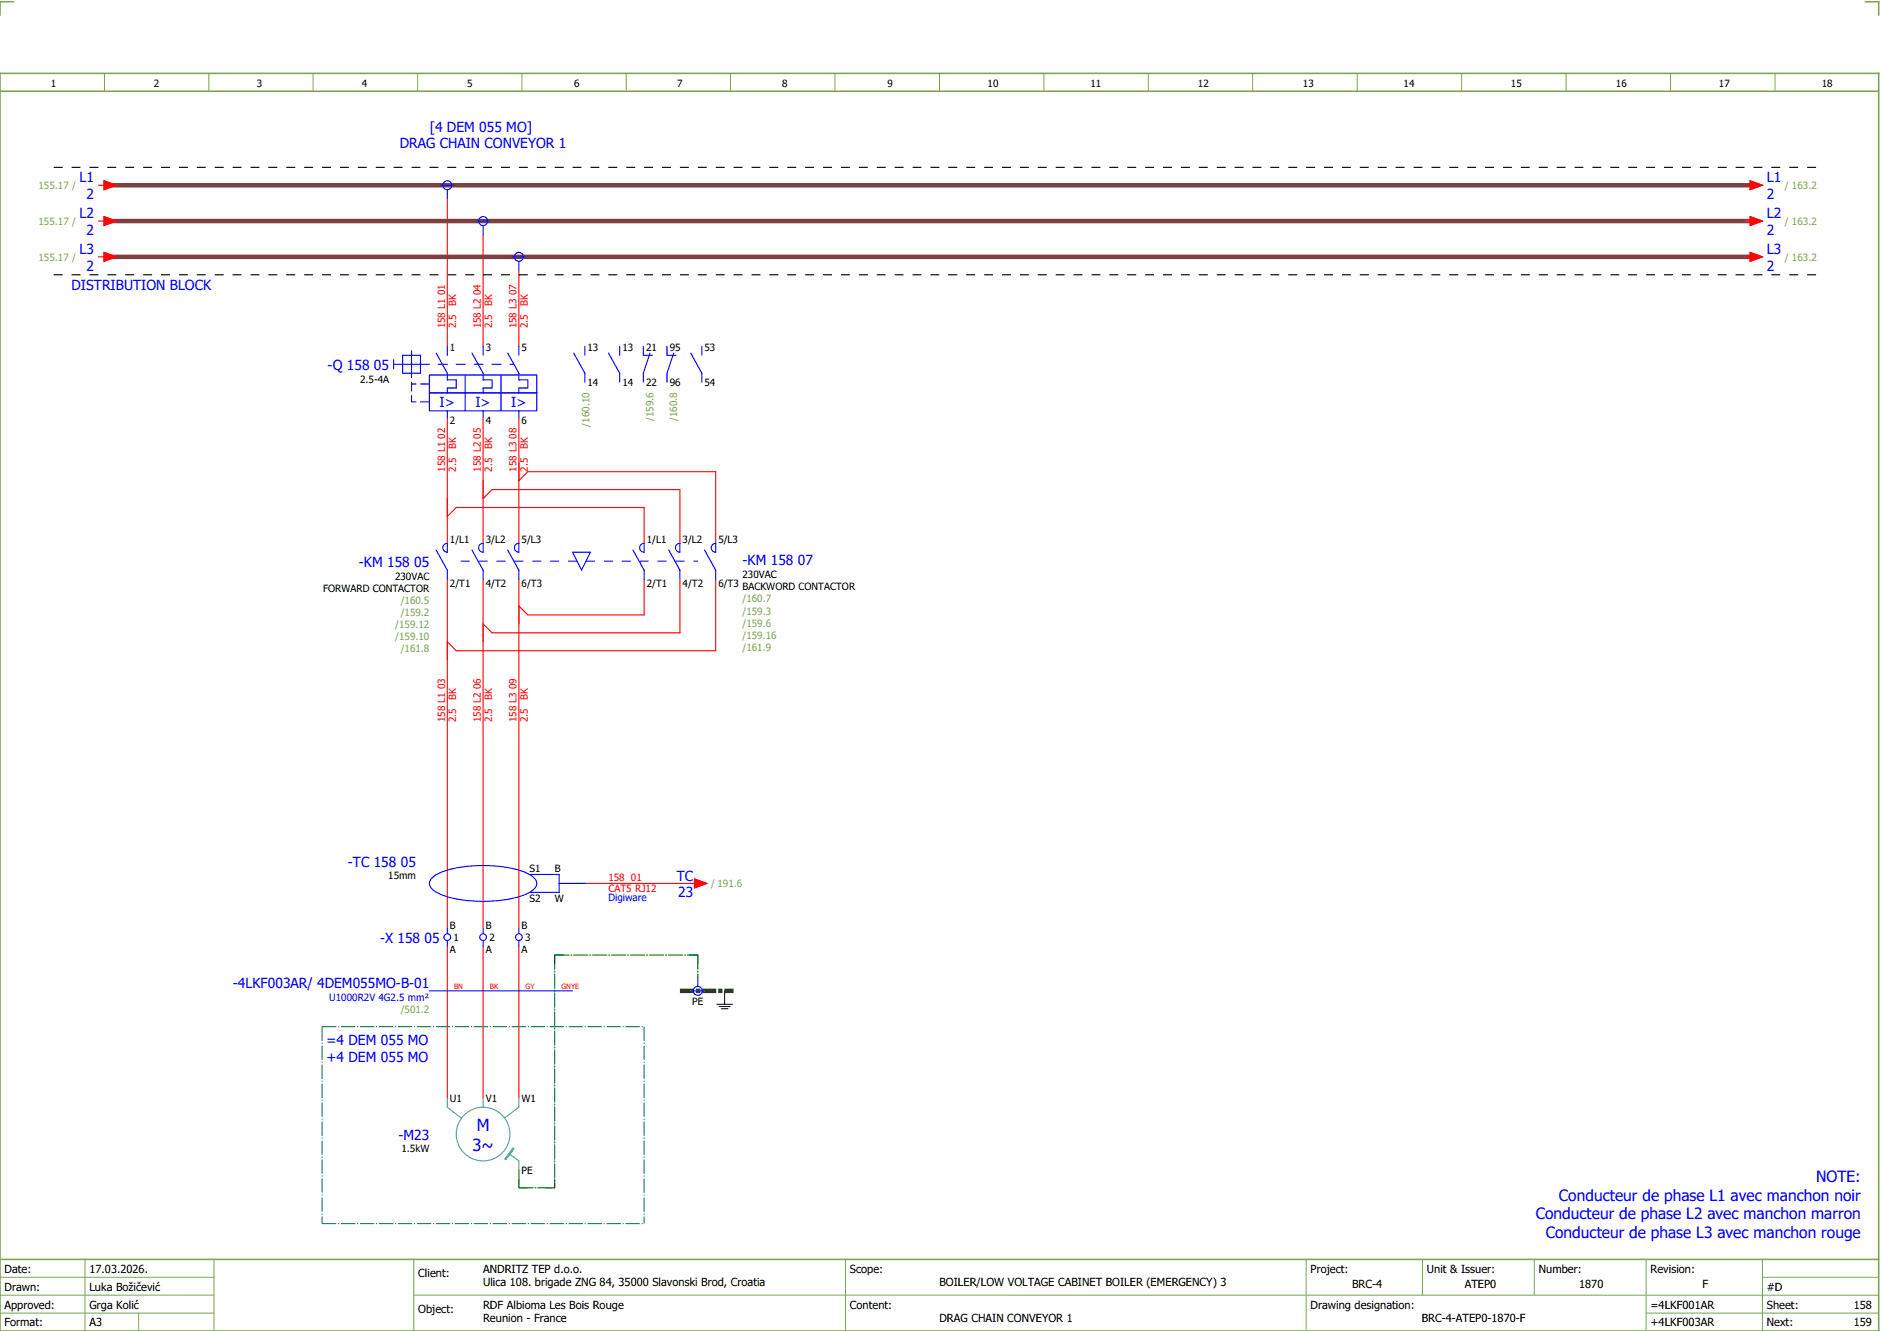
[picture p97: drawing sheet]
<svg xmlns="http://www.w3.org/2000/svg" width="421mm" height="297mm" viewBox="0 0 421 297" stroke-linecap="round" stroke-linejoin="round" font-family="sans-serif">
<defs><g id="words">
<g font-size="3.7" fill="#00f">
<text x="105.6" y="257.1">3~</text>
<text x="106.6" y="252.6">M</text>
</g>
<g font-size="3.5" fill="#00f">
<text x="348.5" y="268.3">Conducteur de phase L1 avec manchon noir</text>
<text x="406" y="264.1">NOTE:</text>
<text x="343.3" y="272.5">Conducteur de phase L2 avec manchon marron</text>
<text x="345.6" y="276.7">Conducteur de phase L3 avec manchon rouge</text>
</g>
<g font-size="3.1" fill="#00f">
<text x="96.1" y="29.4">[4 DEM 055 MO]</text>
<text x="89.4" y="33.1">DRAG CHAIN CONVEYOR 1</text>
<text x="17.8" y="40.8">L1</text>
<text x="395" y="40.8">L1</text>
<text x="19.3" y="44.5">2</text>
<text x="395" y="44.5">2</text>
<text x="17.8" y="48.8">L2</text>
<text x="19.3" y="52.5">2</text>
<text x="395" y="48.8">L2</text>
<text x="395" y="52.5">2</text>
<text x="17.8" y="56.8">L3</text>
<text x="395" y="56.8">L3</text>
<text x="16" y="64.8">DISTRIBUTION BLOCK</text>
<text x="19.3" y="60.5">2</text>
<text x="395" y="60.5">2</text>
<text x="73.2" y="82.6">-Q 158 05</text>
<text x="98.3" y="91">I&gt;</text>
<text x="106.3" y="91">I&gt;</text>
<text x="114.3" y="91">I&gt;</text>
<text x="80.2" y="126.6">-KM 158 05</text>
<text x="166" y="126.3">-KM 158 07</text>
<text x="77.8" y="193.6">-TC 158 05</text>
<text x="151.3" y="196.8">TC</text>
<text x="151.6" y="200.5">23</text>
<text x="85" y="210.6">-X 158 05</text>
<text x="52.1" y="220.8">-4LKF003AR/ 4DEM055MO-B-01</text>
<text x="73" y="233.5">=4 DEM 055 MO</text>
<text x="73" y="237.3">+4 DEM 055 MO</text>
<text x="89.1" y="254.6">-M23</text>
</g>
<g font-size="2.5">
<text x="1" y="284.4">Date:</text>
<text x="20" y="284.4">17.03.2026.</text>
<text x="93.5" y="285.4">Client:</text>
<text x="108" y="284.4">ANDRITZ TEP d.o.o.</text>
<text x="108" y="287.4">Ulica 108. brigade ZNG 84, 35000 Slavonski Brod, Croatia</text>
<text x="190" y="284.4">Scope:</text>
<text x="210" y="287.4">BOILER/LOW VOLTAGE CABINET BOILER (EMERGENCY) 3</text>
<text x="293" y="284.4">Project:</text>
<text x="302.3" y="287.9">BRC-4</text>
<text x="319" y="284.4">Unit &amp; Issuer:</text>
<text x="327.5" y="287.9">ATEP0</text>
<text x="344" y="284.4">Number:</text>
<text x="353" y="287.9">1870</text>
<text x="369" y="284.4">Revision:</text>
<text x="380.6" y="287.9">F</text>
<text x="1" y="288.4">Drawn:</text>
<text x="1" y="292.4">Approved:</text>
<text x="20" y="292.4">Grga Kolić</text>
<text x="20" y="288.4">Luka Božičević</text>
<text x="93.5" y="293.4">Object:</text>
<text x="108" y="292.4">RDF Albioma Les Bois Rouge</text>
<text x="190" y="292.4">Content:</text>
<text x="293" y="292.4">Drawing designation:</text>
<text x="369" y="292.4">=4LKF001AR</text>
<text x="395" y="292.4">Sheet:</text>
<text x="395" y="288.4">#D</text>
<text x="414.4" y="292.4">158</text>
<text x="1" y="296.4">Format:</text>
<text x="20" y="296.4">A3</text>
<text x="108" y="295.4">Reunion - France</text>
<text x="210" y="295.4">DRAG CHAIN CONVEYOR 1</text>
<text x="317.8" y="295.4">BRC-4-ATEP0-1870-F</text>
<text x="369" y="296.4">+4LKF003AR</text>
<text x="395" y="296.4">Next:</text>
<text x="414.4" y="296.4">159</text>
</g>
<g font-size="2.2">
<text x="11.4" y="19.4">1</text>
<text x="34.4" y="19.4">2</text>
<text x="57.4" y="19.4">3</text>
<text x="80.9" y="19.4">4</text>
<text x="104.4" y="19.4">5</text>
<text x="128.4" y="19.4">6</text>
<text x="151.4" y="19.4">7</text>
<text x="174.9" y="19.4">8</text>
<text x="198.4" y="19.4">9</text>
<text x="220.8" y="19.4">10</text>
<text x="243.8" y="19.4">11</text>
<text x="267.8" y="19.4">12</text>
<text x="291.3" y="19.4">13</text>
<text x="313.8" y="19.4">14</text>
<text x="337.8" y="19.4">15</text>
<text x="361.3" y="19.4">16</text>
<text x="384.3" y="19.4">17</text>
<text x="407.3" y="19.4">18</text>
<text x="100.6" y="78.3">1</text>
<text x="108.6" y="78.3">3</text>
<text x="116.6" y="78.3">5</text>
<text x="131.3" y="78.3">13</text>
<text x="139.1" y="78.3">13</text>
<text x="144.4" y="78.3">21</text>
<text x="149.7" y="78.3">95</text>
<text x="157.5" y="78.3">53</text>
<text x="80.5" y="85.5">2.5-4A</text>
<text x="131.3" y="86.2">14</text>
<text x="139.1" y="86.2">14</text>
<text x="144.4" y="86.2">22</text>
<text x="149.7" y="86.2">96</text>
<text x="157.5" y="86.2">54</text>
<text x="100.6" y="94.6">2</text>
<text x="108.6" y="94.6">4</text>
<text x="116.6" y="94.6">6</text>
<text x="100.6" y="121.3">1/L1</text>
<text x="108.6" y="121.3">3/L2</text>
<text x="116.6" y="121.3">5/L3</text>
<text x="144.6" y="121.3">1/L1</text>
<text x="152.6" y="121.3">3/L2</text>
<text x="160.6" y="121.3">5/L3</text>
<text x="88.3" y="129.5">230VAC</text>
<text x="100.6" y="131.2">2/T1</text>
<text x="108.6" y="131.2">4/T2</text>
<text x="116.6" y="131.2">6/T3</text>
<text x="144.6" y="131.2">2/T1</text>
<text x="152.6" y="131.2">4/T2</text>
<text x="160.6" y="131.2">6/T3</text>
<text x="166" y="129.2">230VAC</text>
<text x="166" y="131.9">BACKWORD CONTACTOR</text>
<text x="72.2" y="132.2">FORWARD CONTACTOR</text>
<text x="86.8" y="196.5">15mm</text>
<text x="118.4" y="194.9">S1</text>
<text x="124" y="194.9">B</text>
<text x="118.4" y="201.6">S2</text>
<text x="124" y="201.6">W</text>
<text x="100.6" y="207.5">B</text>
<text x="108.6" y="207.5">B</text>
<text x="116.6" y="207.5">B</text>
<text x="100.6" y="213">A</text>
<text x="101.4" y="210.3">1</text>
<text x="108.6" y="213">A</text>
<text x="109.4" y="210.3">2</text>
<text x="116.6" y="213">A</text>
<text x="117.4" y="210.3">3</text>
<text x="154.8" y="224.6">PE</text>
<text x="100.6" y="246.3">U1</text>
<text x="108.6" y="246.3">V1</text>
<text x="116.6" y="246.3">W1</text>
<text x="89.8" y="257.5">1.5kW</text>
<text x="116.6" y="262.2">PE</text>
</g>
<g font-size="2.2" fill="#7ca552">
<text x="8.6" y="42.3">155.17 /</text>
<text x="399" y="42.3">/ 163.2</text>
<text x="8.6" y="50.3">155.17 /</text>
<text x="399" y="50.3">/ 163.2</text>
<text x="8.6" y="58.3">155.17 /</text>
<text x="399" y="58.3">/ 163.2</text>
<text x="131.8" y="95.3" transform="rotate(-90 131.8 95.3)">/160.10</text>
<text x="146.1" y="94.1" transform="rotate(-90 146.1 94.1)">/159.6</text>
<text x="151.4" y="94.1" transform="rotate(-90 151.4 94.1)">/160.8</text>
<text x="89.6" y="134.9">/160.5</text>
<text x="89.6" y="137.6">/159.2</text>
<text x="166" y="134.6">/160.7</text>
<text x="166" y="137.3">/159.3</text>
<text x="88.4" y="140.3">/159.12</text>
<text x="88.4" y="143">/159.10</text>
<text x="166" y="140">/159.6</text>
<text x="166" y="142.7">/159.16</text>
<text x="89.6" y="145.7">/161.8</text>
<text x="166" y="145.4">/161.9</text>
<text x="159" y="198.3">/ 191.6</text>
<text x="89.6" y="226.3">/501.2</text>
</g>
<g font-size="2.2" fill="#f00">
<text x="102" y="68.4" transform="rotate(-90 102 68.4)">BK</text>
<text x="110" y="68.4" transform="rotate(-90 110 68.4)">BK</text>
<text x="118" y="68.4" transform="rotate(-90 118 68.4)">BK</text>
<text x="99.5" y="73.4" transform="rotate(-90 99.5 73.4)">158 L1 01</text>
<text x="102" y="73.4" transform="rotate(-90 102 73.4)">2.5</text>
<text x="107.5" y="73.4" transform="rotate(-90 107.5 73.4)">158 L2 04</text>
<text x="110" y="73.4" transform="rotate(-90 110 73.4)">2.5</text>
<text x="115.5" y="73.4" transform="rotate(-90 115.5 73.4)">158 L3 07</text>
<text x="118" y="73.4" transform="rotate(-90 118 73.4)">2.5</text>
<text x="102" y="100.4" transform="rotate(-90 102 100.4)">BK</text>
<text x="110" y="100.4" transform="rotate(-90 110 100.4)">BK</text>
<text x="118" y="100.4" transform="rotate(-90 118 100.4)">BK</text>
<text x="99.5" y="105.4" transform="rotate(-90 99.5 105.4)">158 L1 02</text>
<text x="102" y="105.4" transform="rotate(-90 102 105.4)">2.5</text>
<text x="107.5" y="105.4" transform="rotate(-90 107.5 105.4)">158 L2 05</text>
<text x="110" y="105.4" transform="rotate(-90 110 105.4)">2.5</text>
<text x="115.5" y="105.4" transform="rotate(-90 115.5 105.4)">158 L3 08</text>
<text x="118" y="105.4" transform="rotate(-90 118 105.4)">2.5</text>
<text x="99.5" y="161.4" transform="rotate(-90 99.5 161.4)">158 L1 03</text>
<text x="102" y="161.4" transform="rotate(-90 102 161.4)">2.5</text>
<text x="102" y="156.4" transform="rotate(-90 102 156.4)">BK</text>
<text x="107.5" y="161.4" transform="rotate(-90 107.5 161.4)">158 L2 06</text>
<text x="110" y="161.4" transform="rotate(-90 110 161.4)">2.5</text>
<text x="110" y="156.4" transform="rotate(-90 110 156.4)">BK</text>
<text x="115.5" y="161.4" transform="rotate(-90 115.5 161.4)">158 L3 09</text>
<text x="118" y="161.4" transform="rotate(-90 118 161.4)">2.5</text>
<text x="118" y="156.4" transform="rotate(-90 118 156.4)">BK</text>
<text x="136" y="196.9">158 01</text>
<text x="136" y="199.4">CAT5 RJ12</text>
</g>
<g font-size="2.2" fill="#00f">
<text x="136" y="201.4">Digiware</text>
<text x="73.6" y="223.6">U1000R2V 4G2.5 mm²</text>
</g>
<g font-size="1.6" fill="#f00">
<text x="101.5" y="220.9">BN</text>
<text x="109.5" y="220.9">BK</text>
<text x="117.5" y="220.9">GY</text>
<text x="125.5" y="220.9">GNYE</text>
</g>
</g></defs>
<path d="M0 16.4h420v281h-420zM3 .4h-3v3M417 .4h3v3M0 20.4h420M0 281.4h420" fill="none" stroke="#7ca552" stroke-width=".35"/>
<g fill="none" stroke="#7ca552" stroke-width=".22">
<path d="M23.4 16.5v4M46.7 16.4v4M70 16.4v4M93.4 16.4v4M116.7 16.5v4M140 16.4v4M163.3 16.4v4M186.7 16.4v4M210 16.4v4M233.4 16.4v4M256.7 16.4v4M280 16.5v4"/>
<path d="M303.4 16.4v4M326.8 16.4v4M350.1 16.4v4M373.5 16.4v4M396.8 16.4v4M0 285.4h47.8M0 293.4h47.8M19 281.4v16M31 293.4v4M47.8 281.4v16M47.8 289.4h-47.8M92.5 281.4v16"/>
<path d="M92.5 289.4h327.5M189 281.4v16M292 281.4v15.8M318 281.4v8M343 281.4v8M368 281.4v15.8M368 293.4h52M394 285.4h26M394 281.4v15.8"/>
</g>
<path d="M124 213.4h32M124 213.4v52M156 213.4v5M116 265.4h8M116 261.4v4" fill="none" stroke="#008000" stroke-width=".25" stroke-dasharray="3.2 .4 .3 .4"/>
<g fill="none" stroke="#f00" stroke-width=".25">
<path d="M22 41.4h1.2M22 49.4h1.2M22 57.4h1.2M23.2 40.4l2.8 1-2.8 1zM23.2 48.4l2.8 1-2.8 1zM23.2 56.4l2.8 1-2.8 1zM100 44.4v33M108 52.4v25M390 41.4h1.3M390 49.4h1.3M390 57.4h1.3M391.3 40.4l2.7 1-2.7 1z"/>
<path d="M391.3 48.4l2.7 1-2.7 1zM391.3 56.4l2.7 1-2.7 1zM116 60.4v17M100 93.4v28M108 93.4v28M116 93.4v28M100 115.4l2-2h42v8M108 111.4l2-2h42v12M116 107.4l2-2h42v16M100 129.4v78M108 129.4v78M116 129.4v78"/>
<path d="M144 129.4v8h-26l-2-2M152 129.4v12h-42l-2-2M160 129.4v16h-58l-2-2M129 197.4h27M155.3 196.4l2.7 1-2.7 1zM100 211.4v34M108 211.4v34M116 211.4v34"/>
</g>
<path d="M24 41.4h368M24 49.4h368M24 57.4h368" fill="none" stroke="#7f3f3f" stroke-width="1"/>
<g fill="none" stroke="#00f" stroke-width=".25">
<path d="M98.5 41.4h3M100 42.4v2M106.5 49.4h3M108 50.4v2M114.5 57.4h3M116 58.4v2M90 79.4h4v4h-4zM92 78.4v6M97.5 78.9l2.5 4.5v1.5h2v1.8h-2v1.1M100 77.4v2M105.5 78.9l2.5 4.5v1.5h2v1.8h-2v1.1M108 77.4v2"/>
<path d="M113.5 78.9l2.5 4.5v1.5h2v1.8h-2v1.1M116 77.4v2M128.2 78.9l2.6 4.5v2M130.7 77.4v2M136 78.9l2.5 4.5v2M138.5 77.4v2M143.8 77.4v2h2M145.3 78.9l-1.5 4.5v2M149.1 77.4v2h2M150.6 78.9l-1.5 4.5v2M154.4 78.9l2.5 4.5v2M156.9 77.4v2"/>
<path d="M88 81.4h8M88 80.4v2M92 85.4v2M92 88.4v1.4h1M92 85.8h1M94 89.8h2M94 85.8h2M96 87.8h24M96 83.8h24v8h-24zM98 81.4h2M100 91.8v1.6M102 81.4h2"/>
<path d="M104 83.8v8M106 81.4h2M108 91.8v1.6M110 81.4h2M112 83.8v8M114 81.4h.9M116 91.8v1.6M97.5 122.9l2.5 4.5v2M99.3 121.7l.7-.3v2a1 1 0 0 1-.9-.6 1 1 0 0 1 .2-1.1zM105.5 122.9l2.5 4.5v2M107.3 121.7l.7-.3v2a1 1 0 0 1-.9-.6 1 1 0 0 1 .2-1.1zM113.5 122.9l2.5 4.5v2"/>
<path d="M115.3 121.7l.7-.3v2a1 1 0 0 1-.9-.6 1 1 0 0 1 .2-1.1zM128 123.4h4l-2 4zM141.5 122.9l2.5 4.5v2M143.3 121.7l.7-.3v2a1 1 0 0 1-.9-.6 1 1 0 0 1 .2-1.1zM149.5 122.9l2.5 4.5v2M151.3 121.7l.7-.3v2a1 1 0 0 1-.9-.6 1 1 0 0 1 .2-1.1zM157.5 122.9l2.5 4.5v2M159.3 121.7l.7-.3v2a1 1 0 0 1-.9-.6 1 1 0 0 1 .2-1.1zM96.4 196.3a10.1 10.1 0 0 1 5.5-2.4 30.7 30.7 0 0 1 15.6 1 3.6 3.6 0 0 1 2.5 2.5 2.62 2.62 0 0 1-1.6 2 26.9 26.9 0 0 1-15.1 1.7l-1.4-.3a10.1 10.1 0 0 1-5.5-2.3 1.53 1.53 0 0 1 0-2.2zM118.4 195.4h6.6v4h-6.6M125 197.4h6M100 207.4v1.2"/>
<path d="M100 210.1v1.3M108 207.4v1.2M108 210.1v1.3M116 207.4v1.2M116 210.1v1.3M156 218.4v2M96 221.4h32M154.5 221.4h3"/>
<circle cx="100" cy="41.4" r="1"/>
<circle cx="108" cy="49.4" r="1"/>
<circle cx="116" cy="57.4" r="1"/>
<circle cx="100" cy="209.4" r=".75"/>
<circle cx="108" cy="209.4" r=".75"/>
<circle cx="116" cy="209.4" r=".75"/>
<circle cx="156" cy="221.4" r="1"/>
</g>
<path d="M103 125.4h26M131 125.4h25" fill="none" stroke="#00f" stroke-width=".25" stroke-dasharray="2 2" stroke-linecap="butt"/>
<path d="M12 37.4h396M12 61.4h396" fill="none" stroke="#000" stroke-width=".25" stroke-dasharray="2 2" stroke-linecap="butt"/>
<path d="M124 213.4h2M124 213.4v2M154 213.4h2M156 213.4v2M116 263.4v2M116 265.4h2M122 265.4h2M124 263.4v2" fill="none" stroke="#008000" stroke-width=".25" stroke-dasharray="3.2 .4 .3 .4" stroke-linecap="butt"/>
<path d="M160.3 224.4h3.4M160.7 224.9h2.6M161.3 225.4h1.5M162 221.4v3" fill="none" stroke="#000" stroke-width=".22"/>
<path d="M152 221.4h12" fill="none" stroke="#008000" stroke-width="1" stroke-dasharray="3.2 .4 1 .4" stroke-linecap="butt"/>
<g fill="none" stroke="#52a5a5" stroke-width=".25">
<path d="M100 245.4v2l3.2 2.5M108 245.4v2M113.8 257.7l2.2 1.7v2M114.7 256.5l.2 .2-1.8 2.4-.2-.2zM116 245.4v2l-3.2 2.4"/>
<circle cx="108" cy="253.4" r="6"/>
</g>
<path d="M114.7 256.5l.2 .2-1.8 2.4-.2-.2z" fill="#52a5a5" stroke="#52a5a5" stroke-width=".22"/>
<path d="M72 229.4h72M72 229.4v44M144 229.4v44M72 273.4h72" fill="none" stroke="#007f7f" stroke-width=".25" stroke-dasharray="3.2 .4 .3 .4" stroke-linecap="butt"/>
<g fill="#f00" stroke="#f00" stroke-width=".22">
<path d="M155.3 196.4l2.7 1-2.7 1z"/>
<path d="M23.2 40.4l2.8 1-2.8 1z"/>
<path d="M23.2 48.4l2.8 1-2.8 1z"/>
<path d="M23.2 56.4l2.8 1-2.8 1z"/>
<path d="M391.3 40.4l2.7 1-2.7 1z"/>
<path d="M391.3 48.4l2.7 1-2.7 1z"/>
<path d="M391.3 56.4l2.7 1-2.7 1z"/>
</g>
<use href="#words"/>
</svg>
